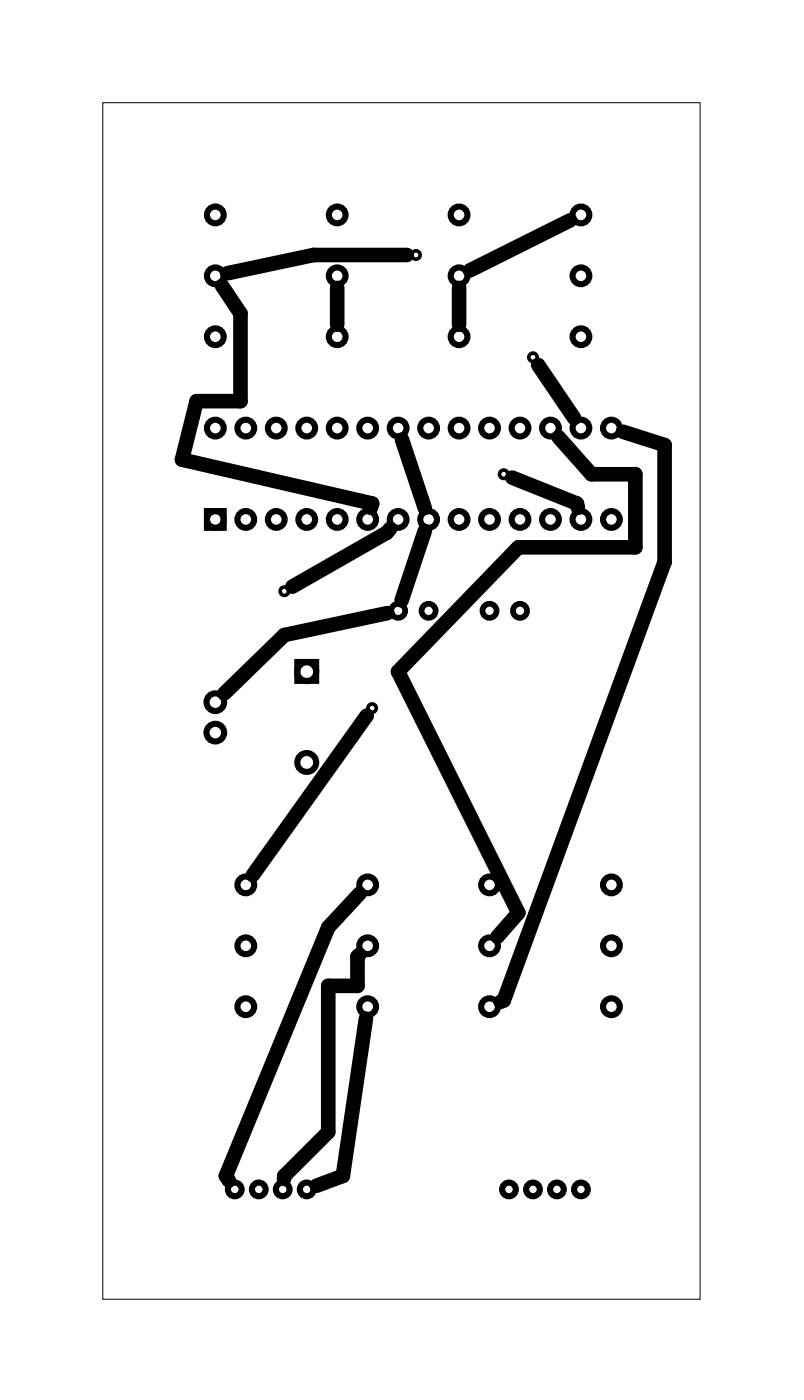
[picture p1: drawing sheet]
<svg xmlns="http://www.w3.org/2000/svg" width="67mm" height="117mm" viewBox="0 0 67 117" stroke-linecap="round" stroke-linejoin="round" font-family="sans-serif">
<path d="M8.6 8.6h49.8v99.8h-49.8z" fill="none" stroke="#000" stroke-width=".08"/>
<g fill="none" stroke="#000" stroke-width=".51">
<path d="M17.3 42.6h1.4v1.4h-1.4zM24.8 55.2h1.6v1.6h-1.6z"/>
<circle cx="18" cy="17.9" r=".7"/>
<circle cx="28.1" cy="17.9" r=".7"/>
<circle cx="38.3" cy="17.9" r=".7"/>
<circle cx="48.4" cy="17.9" r=".7"/>
<circle cx="18" cy="28.1" r=".7"/>
<circle cx="18" cy="23" r=".7"/>
<circle cx="18" cy="35.7" r=".7"/>
<circle cx="20.5" cy="35.7" r=".7"/>
<circle cx="23" cy="35.7" r=".7"/>
<circle cx="25.6" cy="35.7" r=".7"/>
<circle cx="28.1" cy="28.1" r=".7"/>
<circle cx="28.1" cy="23" r=".7"/>
<circle cx="28.1" cy="35.7" r=".7"/>
<circle cx="30.7" cy="35.7" r=".7"/>
<circle cx="33.2" cy="35.7" r=".7"/>
<circle cx="35.7" cy="35.7" r=".7"/>
<circle cx="38.3" cy="28.1" r=".7"/>
<circle cx="38.3" cy="23" r=".7"/>
<circle cx="38.3" cy="35.7" r=".7"/>
<circle cx="40.8" cy="35.7" r=".7"/>
<circle cx="43.4" cy="35.7" r=".7"/>
<circle cx="45.9" cy="35.7" r=".7"/>
<circle cx="48.4" cy="28.1" r=".7"/>
<circle cx="48.4" cy="23" r=".7"/>
<circle cx="48.4" cy="35.7" r=".7"/>
<circle cx="51" cy="35.7" r=".7"/>
<circle cx="18" cy="58.6" r=".74"/>
<circle cx="18" cy="43.3" r=".7"/>
<circle cx="20.5" cy="43.3" r=".7"/>
<circle cx="23" cy="43.3" r=".7"/>
<circle cx="25.6" cy="56" r=".79"/>
<circle cx="25.6" cy="43.3" r=".7"/>
<circle cx="28.1" cy="43.3" r=".7"/>
<circle cx="30.7" cy="43.3" r=".7"/>
<circle cx="33.2" cy="43.3" r=".7"/>
<circle cx="35.7" cy="43.3" r=".7"/>
<circle cx="38.3" cy="43.3" r=".7"/>
<circle cx="40.8" cy="43.3" r=".7"/>
<circle cx="43.4" cy="43.3" r=".7"/>
<circle cx="45.9" cy="43.3" r=".7"/>
<circle cx="48.4" cy="43.3" r=".7"/>
<circle cx="51" cy="43.3" r=".7"/>
<circle cx="18" cy="61.1" r=".74"/>
<circle cx="20.5" cy="73.8" r=".7"/>
<circle cx="20.5" cy="78.9" r=".7"/>
<circle cx="25.6" cy="63.6" r=".79"/>
<circle cx="30.7" cy="73.8" r=".7"/>
<circle cx="30.7" cy="78.9" r=".7"/>
<circle cx="40.8" cy="78.9" r=".7"/>
<circle cx="40.8" cy="73.8" r=".7"/>
<circle cx="51" cy="78.9" r=".7"/>
<circle cx="51" cy="73.8" r=".7"/>
<circle cx="19.6" cy="99.2" r=".57"/>
<circle cx="20.5" cy="84" r=".7"/>
<circle cx="21.6" cy="99.2" r=".57"/>
<circle cx="23.6" cy="99.2" r=".57"/>
<circle cx="25.6" cy="99.2" r=".57"/>
<circle cx="30.7" cy="84" r=".7"/>
<circle cx="40.8" cy="84" r=".7"/>
<circle cx="42.4" cy="99.2" r=".57"/>
<circle cx="44.4" cy="99.2" r=".57"/>
<circle cx="46.4" cy="99.2" r=".57"/>
<circle cx="48.4" cy="99.2" r=".57"/>
<circle cx="51" cy="84" r=".7"/>
</g>
<g fill="none" stroke="#000" stroke-width=".48">
<circle cx="33.2" cy="50.9" r=".59"/>
<circle cx="35.7" cy="50.9" r=".59"/>
<circle cx="40.8" cy="50.9" r=".59"/>
<circle cx="43.4" cy="50.9" r=".59"/>
</g>
<g fill="none" stroke="#000" stroke-width=".3">
<circle cx="34.7" cy="21.3" r=".35"/>
<circle cx="42" cy="39.6" r=".35"/>
<circle cx="44.4" cy="29.8" r=".35"/>
<circle cx="23.7" cy="49.3" r=".35"/>
<circle cx="31" cy="59.1" r=".35"/>
</g>
<g fill="none" stroke="#000" stroke-width="1.2">
<path d="M47.5 18.4l-8.3 4.2M18.5 23.8l1.5 2.3v7.4h-3.6l-1.2 4.8 15.8 3.7-.1 .4M28.1 24v3.1M33.5 36.7l1.9 5.7M33.9 21.3h-7.8l-7.2 1.5M38.3 24v3.1M42.7 39.8l5.4 2.2 .1 .3M44.9 30.4l3 4.5M46.6 36.5l2.7 3.1h3.7v6.1h-9.8l-10 10.3 10 20.1-1.7 2M51.9 36l3.5 1.1v9.8l-13.4 36.5-.3 .2M30.6 59.7l-9.5 13.3M32.3 51.1l-8.6 1.9-5 4.8"/>
<path d="M32.5 44.1l-.3 .3-7.8 4.5M35.4 44.3l-1.9 5.8M30 79.6l-.2 .2v2.4h-2.4v12.2l-3.7 3.7v.2M30 74.5l-2.6 2.9-8.6 20.7 .3 .4M30.5 85l-1.9 13.1-2.2 .8"/>
</g>
</svg>
